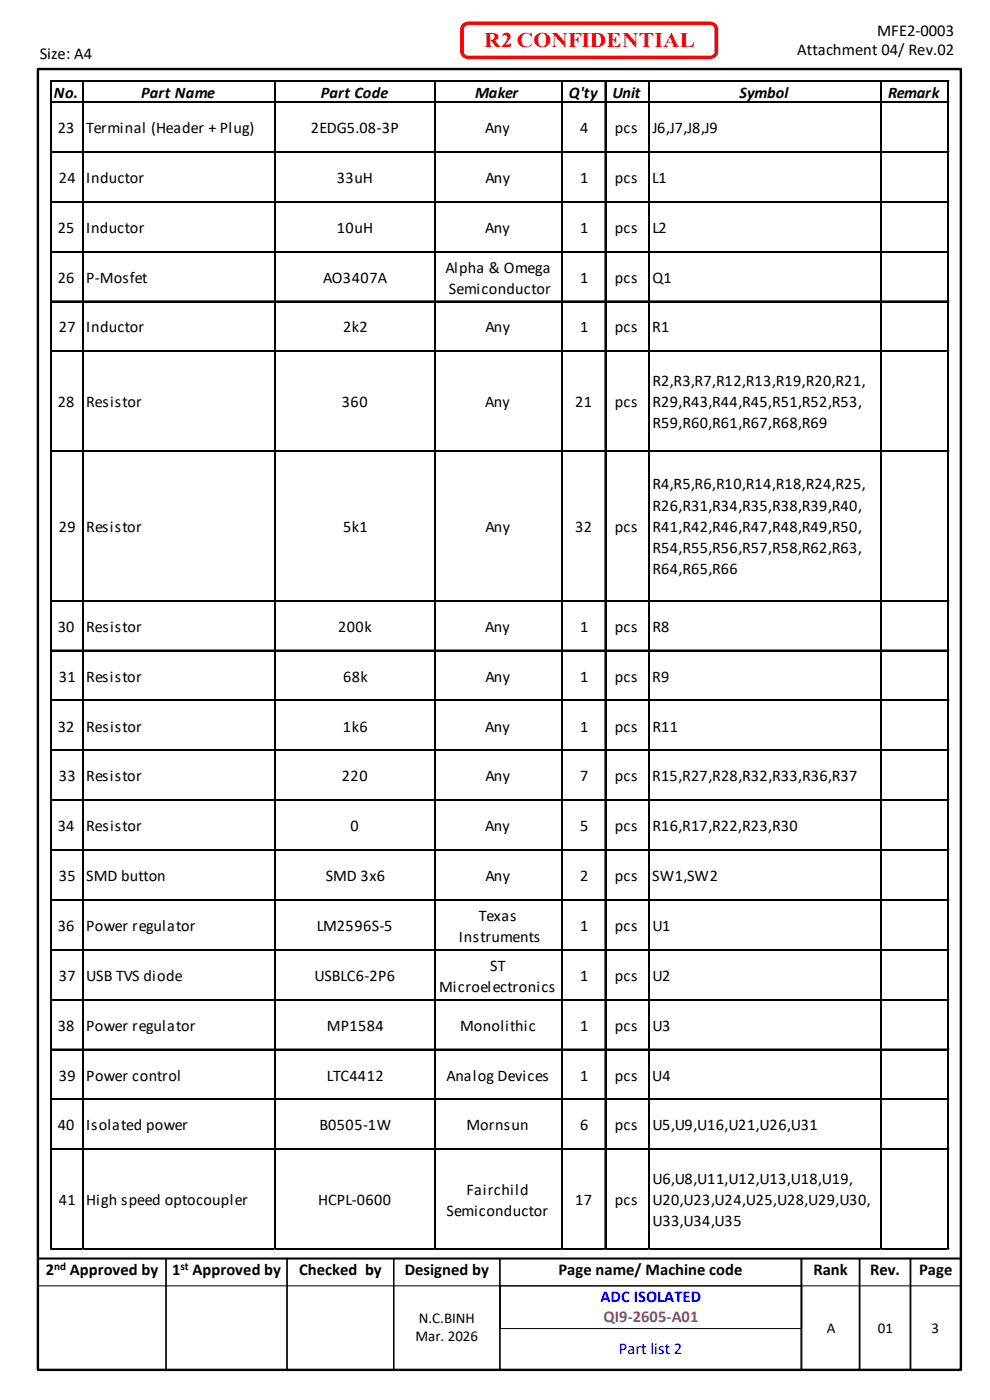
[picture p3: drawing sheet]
<svg xmlns="http://www.w3.org/2000/svg" width="210mm" height="297mm" viewBox="0 0 210 297" stroke-linecap="round" stroke-linejoin="round" font-family="sans-serif">
<defs><g id="words">
<text font-size="4.4" fill="#f00" x="102.7" y="10">R2 CONFIDENTIAL</text>
<g font-size="3.5">
<text x="169.1" y="11.8">Attachment 04/ Rev.02</text>
<text x="186.1" y="7.5">MFE2-0003</text>
<text x="8.4" y="12.6">Size: A4</text>
<text x="9.7" y="270.6">2</text>
<text x="14.8" y="270.6">Approved by</text>
<text x="36.5" y="270.6">1</text>
<text x="40.9" y="270.6">Approved by</text>
<text x="63.5" y="270.6">Checked by</text>
<text x="85.9" y="270.6">Designed by</text>
<text x="118.5" y="270.6">Page name/ Machine code</text>
<text x="172.5" y="270.6">Rank</text>
<text x="184.6" y="270.6">Rev.</text>
<text x="195" y="270.6">Page</text>
</g>
<g font-size="3.5" fill="#00f">
<text x="127.4" y="276.3">ADC ISOLATED</text>
<text x="131.3" y="287.3">Part list 2</text>
</g>
<text font-size="3.5" fill="#7030a0" x="128" y="280.5">QI9-2605-A01</text>
<g font-size="3.4">
<text x="11.4" y="20.8">No.</text>
<text x="29.9" y="20.8">Part Name</text>
<text x="68" y="20.8">Part Code</text>
<text x="100.8" y="20.8">Maker</text>
<text x="120.6" y="20.8">Q'ty</text>
<text x="129.9" y="20.8">Unit</text>
<text x="156.9" y="20.8">Symbol</text>
<text x="188.4" y="20.8">Remark</text>
<text x="12.2" y="28.2">23</text>
<text x="18.3" y="28.2">Terminal (Header + Plug)</text>
<text x="65.9" y="28.2">2EDG5.08-3P</text>
<text x="102.9" y="28.2">Any</text>
<text x="123.1" y="28.2">4</text>
<text x="130.4" y="28.2">pcs</text>
<text x="138.4" y="28.2">J6,J7,J8,J9</text>
<text x="12.5" y="38.8">24 Inductor</text>
<text x="71.5" y="38.8">33uH</text>
<text x="103" y="38.8">Any</text>
<text x="123.1" y="38.8">1</text>
<text x="130.4" y="38.8">pcs</text>
<text x="138.4" y="38.8">L1</text>
<text x="12.2" y="49.4">25</text>
<text x="18.3" y="49.4">Inductor</text>
<text x="71.4" y="49.4">10uH</text>
<text x="102.9" y="49.4">Any</text>
<text x="123.1" y="49.4">1</text>
<text x="130.4" y="49.4">pcs</text>
<text x="138.4" y="49.4">L2</text>
<text x="12.2" y="59.9">26</text>
<text x="18.3" y="59.9">P-Mosfet</text>
<text x="68.5" y="59.9">AO3407A</text>
<text x="94.5" y="57.8">Alpha &amp; Omega</text>
<text x="123.1" y="59.9">1</text>
<text x="130.4" y="59.9">pcs</text>
<text x="138.4" y="59.9">Q1</text>
<text x="95.2" y="62.4">Semiconductor</text>
<text x="12.5" y="70.5">27 Inductor</text>
<text x="72.8" y="70.5">2k2</text>
<text x="103" y="70.5">Any</text>
<text x="123.1" y="70.5">1</text>
<text x="130.4" y="70.5">pcs</text>
<text x="138.4" y="70.5">R1</text>
<text x="138.4" y="81.9">R2,R3,R7,R12,R13,R19,R20,R21,</text>
<text x="12.2" y="86.4">28</text>
<text x="18.3" y="86.4">Resistor</text>
<text x="72.5" y="86.4">360</text>
<text x="102.9" y="86.4">Any</text>
<text x="122" y="86.4">21</text>
<text x="130.4" y="86.4">pcs</text>
<text x="138.4" y="86.4">R29,R43,R44,R45,R51,R52,R53,</text>
<text x="138.4" y="90.9">R59,R60,R61,R67,R68,R69</text>
<text x="138.4" y="103.8">R4,R5,R6,R10,R14,R18,R24,R25,</text>
<text x="12.5" y="112.9">29 Resistor</text>
<text x="72.8" y="112.9">5k1</text>
<text x="103" y="112.9">Any</text>
<text x="122" y="112.9">32</text>
<text x="130.4" y="112.9">pcs</text>
<text x="138.4" y="108.4">R26,R31,R34,R35,R38,R39,R40,</text>
<text x="138.4" y="112.9">R41,R42,R46,R47,R48,R49,R50,</text>
<text x="138.4" y="117.3">R54,R55,R56,R57,R58,R62,R63,</text>
<text x="138.4" y="121.8">R64,R65,R66</text>
<text x="12.2" y="134">30</text>
<text x="18.3" y="134">Resistor</text>
<text x="71.7" y="134">200k</text>
<text x="102.9" y="134">Any</text>
<text x="123.1" y="134">1</text>
<text x="130.4" y="134">pcs</text>
<text x="138.4" y="134">R8</text>
<text x="12.5" y="144.6">31 Resistor</text>
<text x="72.8" y="144.6">68k</text>
<text x="103" y="144.6">Any</text>
<text x="123.1" y="144.6">1</text>
<text x="130.4" y="144.6">pcs</text>
<text x="138.4" y="144.6">R9</text>
<text x="12.2" y="155.2">32</text>
<text x="18.3" y="155.2">Resistor</text>
<text x="72.8" y="155.2">1k6</text>
<text x="102.9" y="155.2">Any</text>
<text x="123.1" y="155.2">1</text>
<text x="130.4" y="155.2">pcs</text>
<text x="138.4" y="155.2">R11</text>
<text x="12.5" y="165.8">33 Resistor</text>
<text x="72.5" y="165.8">220</text>
<text x="103" y="165.8">Any</text>
<text x="123.1" y="165.8">7</text>
<text x="130.4" y="165.8">pcs</text>
<text x="138.4" y="165.8">R15,R27,R28,R32,R33,R36,R37</text>
<text x="12.2" y="176.4">34</text>
<text x="18.3" y="176.4">Resistor</text>
<text x="74.4" y="176.4">0</text>
<text x="102.9" y="176.4">Any</text>
<text x="123.1" y="176.4">5</text>
<text x="130.4" y="176.4">pcs</text>
<text x="138.4" y="176.4">R16,R17,R22,R23,R30</text>
<text x="12.5" y="186.9">35 SMD button</text>
<text x="69.1" y="186.9">SMD 3x6</text>
<text x="103" y="186.9">Any</text>
<text x="123.1" y="186.9">2</text>
<text x="130.4" y="186.9">pcs</text>
<text x="138.4" y="186.9">SW1,SW2</text>
<text x="12.2" y="197.5">36</text>
<text x="18.3" y="197.5">Power regulator</text>
<text x="67.2" y="197.5">LM2596S-5</text>
<text x="101.6" y="195.4">Texas</text>
<text x="123.1" y="197.5">1</text>
<text x="130.4" y="197.5">pcs</text>
<text x="138.4" y="197.5">U1</text>
<text x="97.4" y="199.9">Instruments</text>
<text x="12.5" y="208.1">37 USB TVS diode</text>
<text x="66.7" y="208.1">USBLC6-2P6</text>
<text x="104" y="206">ST</text>
<text x="123.1" y="208.1">1</text>
<text x="130.4" y="208.1">pcs</text>
<text x="138.4" y="208.1">U2</text>
<text x="93.1" y="210.5">Microelectronics</text>
<text x="12.2" y="218.7">38</text>
<text x="18.3" y="218.7">Power regulator</text>
<text x="69.4" y="218.7">MP1584</text>
<text x="97.7" y="218.7">Monolithic</text>
<text x="123.1" y="218.7">1</text>
<text x="130.4" y="218.7">pcs</text>
<text x="138.4" y="218.7">U3</text>
<text x="12.5" y="229.2">39 Power control</text>
<text x="69.3" y="229.2">LTC4412</text>
<text x="94.7" y="229.2">Analog Devices</text>
<text x="123.1" y="229.2">1</text>
<text x="130.4" y="229.2">pcs</text>
<text x="138.4" y="229.2">U4</text>
<text x="12.2" y="239.8">40</text>
<text x="18.3" y="239.8">Isolated power</text>
<text x="67.8" y="239.8">B0505-1W</text>
<text x="99" y="239.8">Mornsun</text>
<text x="123.1" y="239.8">6</text>
<text x="130.4" y="239.8">pcs</text>
<text x="138.4" y="239.8">U5,U9,U16,U21,U26,U31</text>
<text x="138.4" y="251.2">U6,U8,U11,U12,U13,U18,U19,</text>
<text x="12.5" y="255.7">41 High speed optocoupler</text>
<text x="67.5" y="255.7">HCPL-0600</text>
<text x="99" y="253.6">Fairchild</text>
<text x="122" y="255.7">17</text>
<text x="130.4" y="255.7">pcs</text>
<text x="138.4" y="255.7">U20,U23,U24,U25,U28,U29,U30,</text>
<text x="94.7" y="258.1">Semiconductor</text>
<text x="138.4" y="260.2">U33,U34,U35</text>
</g>
<g font-size="3.2">
<text x="88.9" y="280.7">N.C.BINH</text>
<text x="88.1" y="284.5">Mar. 2026</text>
<text x="175.4" y="282.7">A</text>
<text x="186.2" y="282.7">01</text>
<text x="197.6" y="282.7">3</text>
</g>
<g font-size="2.4">
<text x="11.5" y="269.5">nd</text>
<text x="38.3" y="269.5">st</text>
</g>
</g></defs>
<path d="M8 14.6h195.8v276h-195.8z" fill="none" stroke="#000" stroke-width=".51"/>
<path d="M98.1 5.1l.6-.4 .6-.1h51.7a1.69 1.69 0 0 1 1.3 1.2l.1 5.2a1.74 1.74 0 0 1-1.4 1.5h-52.1a1.66 1.66 0 0 1-1.3-1.5v-4.9l.2-.6zM98.6 5.5l-.2 .5v5.1l.2 .4 .5 .3h51.8l.4-.2 .3-.6v-4.8l-.3-.7-.4-.2h-51.8z" fill="#f00"/>
<path d="M8 267h195.8" fill="none" stroke="#000" stroke-width=".42"/>
<g fill="none" stroke="#000" stroke-width=".21">
<path d="M10.6 17v248.1M10.9 17h190.4M17.5 17.3v247.8M58.2 17.3v247.8M92.1 17.3v247.8M119.1 17.3v247.8M128.3 17.3v247.8M137.6 17.3v247.8M186.8 17.3v247.8M201.1 17.3v247.8M10.9 21.5h190.4M10.9 32.1h190.4"/>
<path d="M10.9 42.7h190.4M10.9 53.3h190.4M10.9 63.8h190.4M10.9 74.4h190.4M10.9 95.6h190.4M10.9 127.3h190.4M10.9 137.9h190.4M10.9 148.5h190.4M10.9 159.1h190.4M10.9 169.6h190.4M10.9 180.2h190.4M10.9 190.8h190.4"/>
<path d="M10.9 201.4h190.4M10.9 212h190.4M10.9 222.5h190.4M10.9 233.1h190.4M10.9 243.7h190.4M8 272.8h195.8M10.9 264.9h190.4M106.1 272.8h64v9.1h-64z"/>
</g>
<g fill="none" stroke="#000" stroke-width=".25">
<path d="M10.8 17v248.1M10.9 17.1h190.4M58.4 17.3v247.8M119.2 17.3v247.8M128.5 17.3v247.8M137.7 17.3v247.8M201.2 17.3v247.8M10.9 32.2h190.4M10.9 42.8h190.4M10.9 53.4h190.4M10.9 64h190.4M10.9 74.5h190.4"/>
<path d="M10.9 95.7h190.4M10.9 127.5h190.4M10.9 138h190.4M10.9 180.3h190.4M10.9 190.9h190.4M10.9 201.5h190.4M10.9 212.1h190.4M10.9 222.7h190.4M10.9 233.3h190.4M10.9 243.8h190.4M8 267h27.2v23.6h-27.2zM10.9 265h190.4"/>
<path d="M35.2 267h25.7v23.6h-25.7zM60.9 267h22.6v23.6h-22.6zM83.5 267h22.5v23.6h-22.5zM106 267h63.9v23.6h-63.9zM170.1 267h12.2v23.6h-12.2zM182.4 267h10.7v23.6h-10.7zM193.2 267h10.6v23.6h-10.6z"/>
</g>
<path d="M17.6 17.3v247.8M92.2 17.3v247.8M186.9 17.3v247.8M10.9 21.7h190.4M10.9 148.6h190.4M10.9 159.2h190.4M10.9 169.8h190.4" fill="none" stroke="#000" stroke-width=".3"/>
<path d="M10.6 265.1v.1M17.5 265.1v.1M58.2 265.1v.1M92.1 265.1v.1M119.1 265.1v.1M128.3 265.1v.1M137.6 265.1v.1M186.8 265.1v.1M201.1 265.1v.1" fill="none" stroke="#e0e0e0" stroke-width=".21"/>
<use href="#words"/>
</svg>
